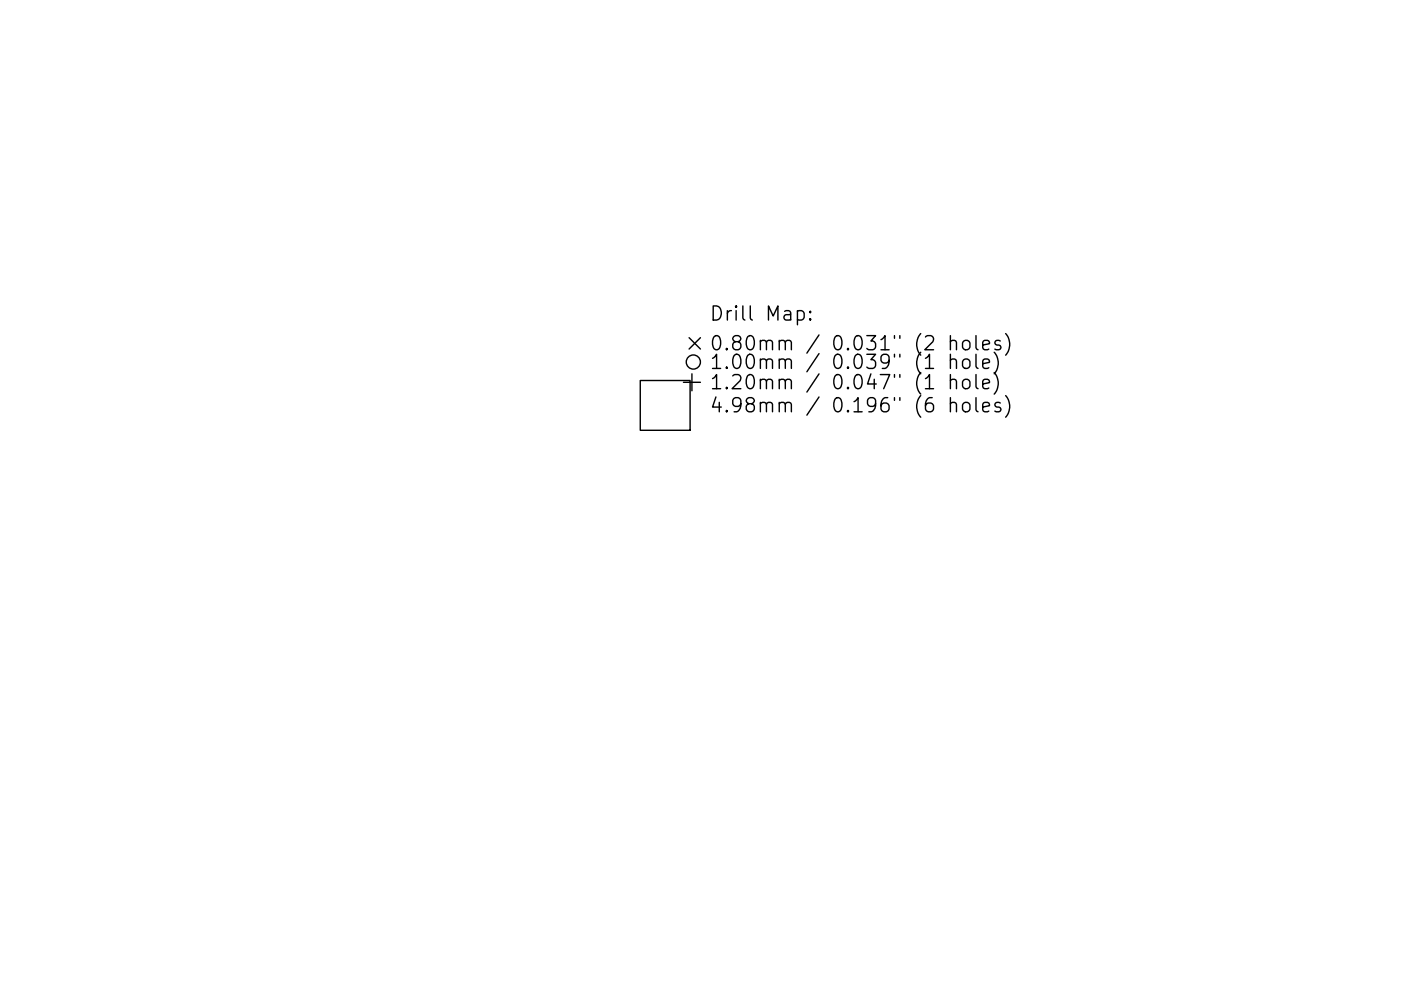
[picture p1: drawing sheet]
<svg xmlns="http://www.w3.org/2000/svg" width="297mm" height="210mm" viewBox="0 0 297 210" stroke-linecap="round" stroke-linejoin="round" font-family="sans-serif">
<defs><g id="words">
<g font-size="4.2">
<text x="150.5" y="68.1">Drill Map:</text>
<text x="150.5" y="74.4">0.80mm / 0.031&quot; (2 holes)</text>
<text x="150.5" y="78.3">1.00mm / 0.039&quot; (1 hole)</text>
<text x="150.5" y="82.6">1.20mm / 0.047&quot; (1 hole)</text>
<text x="150.5" y="87.5">4.98mm / 0.196&quot; (6 holes)</text>
</g>
</g></defs>
<g fill="none" stroke="#000" stroke-width=".3">
<path d="M146.1 71.7l2.4 2.4M146.7 79.3v3.6M148.5 71.7l-2.4 2.4M169.1 66.1l.8-.2 .6 .6v.8l-.3 .5-.3 .1-.8-.1M171.8 67.6l.1 .2-.1 .1-.2-.1 .2-.2v.3M171.8 66.1l.1 .1-.1 .1-.2-.1 .2-.1v.2M196.2 78.2h1.7M201.5 72.5a.74 .74 0 0 1 1.3 .1v1.6M201.5 76.5a.75 .75 0 0 1 1.3 .1v1.6M201.5 71.2v3M201.5 75.2v3M201.5 79.5v3"/>
<path d="M204.2 72.5a.81 .81 0 0 1 .8-.3 .81 .81 0 0 1 .6 .6v.8a.81 .81 0 0 1-.7 .6 .81 .81 0 0 1-.8-.6v-.8zM204.4 76.3a.81 .81 0 0 1 1.2 .4v.9a.81 .81 0 0 1-.7 .6 .81 .81 0 0 1-.8-.6v-.9zM206.9 71.2v2.6l.5 .4M206.9 75.2v2.5l.5 .5M206.9 79.5v2.5l.5 .5M208.4 73.2l1.4-.3-.2-.5-.8-.2-.4 .4v1.2l.1 .3 .3 .1 .8-.1M208.4 77.2l1.4-.3-.2-.6-.8-.1-.4 .4v1.1l.1 .3 .3 .2 .8-.2M210.8 74.7a3.4 3.4 0 0 1 0 4.6M210.8 79a3.4 3.4 0 0 1 0 4.6M212.1 72.4l-.7-.2-.5 .4 .2 .5 1 .3 .1 .2-.1 .5-.3 .1-.9-.1M213.2 70.8a3.4 3.4 0 0 1 0 4.6M135.7 80.7h10.6v10.6h-10.6z"/>
<path d="M144.9 81.1h3.6M196.2 82.5h1.7M201.5 80.8a.75 .75 0 0 1 1.3 .1v1.6M201.5 85.7a.74 .74 0 0 1 1.3 .1v1.6M201.5 84.4v3M204.2 85.7a.81 .81 0 0 1 .8-.3 .81 .81 0 0 1 .6 .5v.9a.81 .81 0 0 1-.7 .6 .81 .81 0 0 1-.8-.6v-.9zM204.4 80.6a.81 .81 0 0 1 1.2 .4v.9a.81 .81 0 0 1-.7 .6 .81 .81 0 0 1-.8-.6v-.9zM206.9 84.4v2.5l.5 .5M208.4 81.5l1.4-.3-.2-.6-.8-.1-.4 .4v1.1l.1 .3 .3 .2 .8-.2M208.4 86.4l1.4-.3-.2-.6-.8-.1-.4 .4v1.1l.1 .3 .3 .2 .8-.2M212.1 85.5l-.7-.1-.5 .4 .2 .4 1 .3 .1 .3-.1 .4-.3 .2-.9-.2M213.2 83.9a3.4 3.4 0 0 1 0 4.6"/>
<circle cx="147" cy="76.8" r="1.5"/>
</g>
<use href="#words"/>
</svg>
